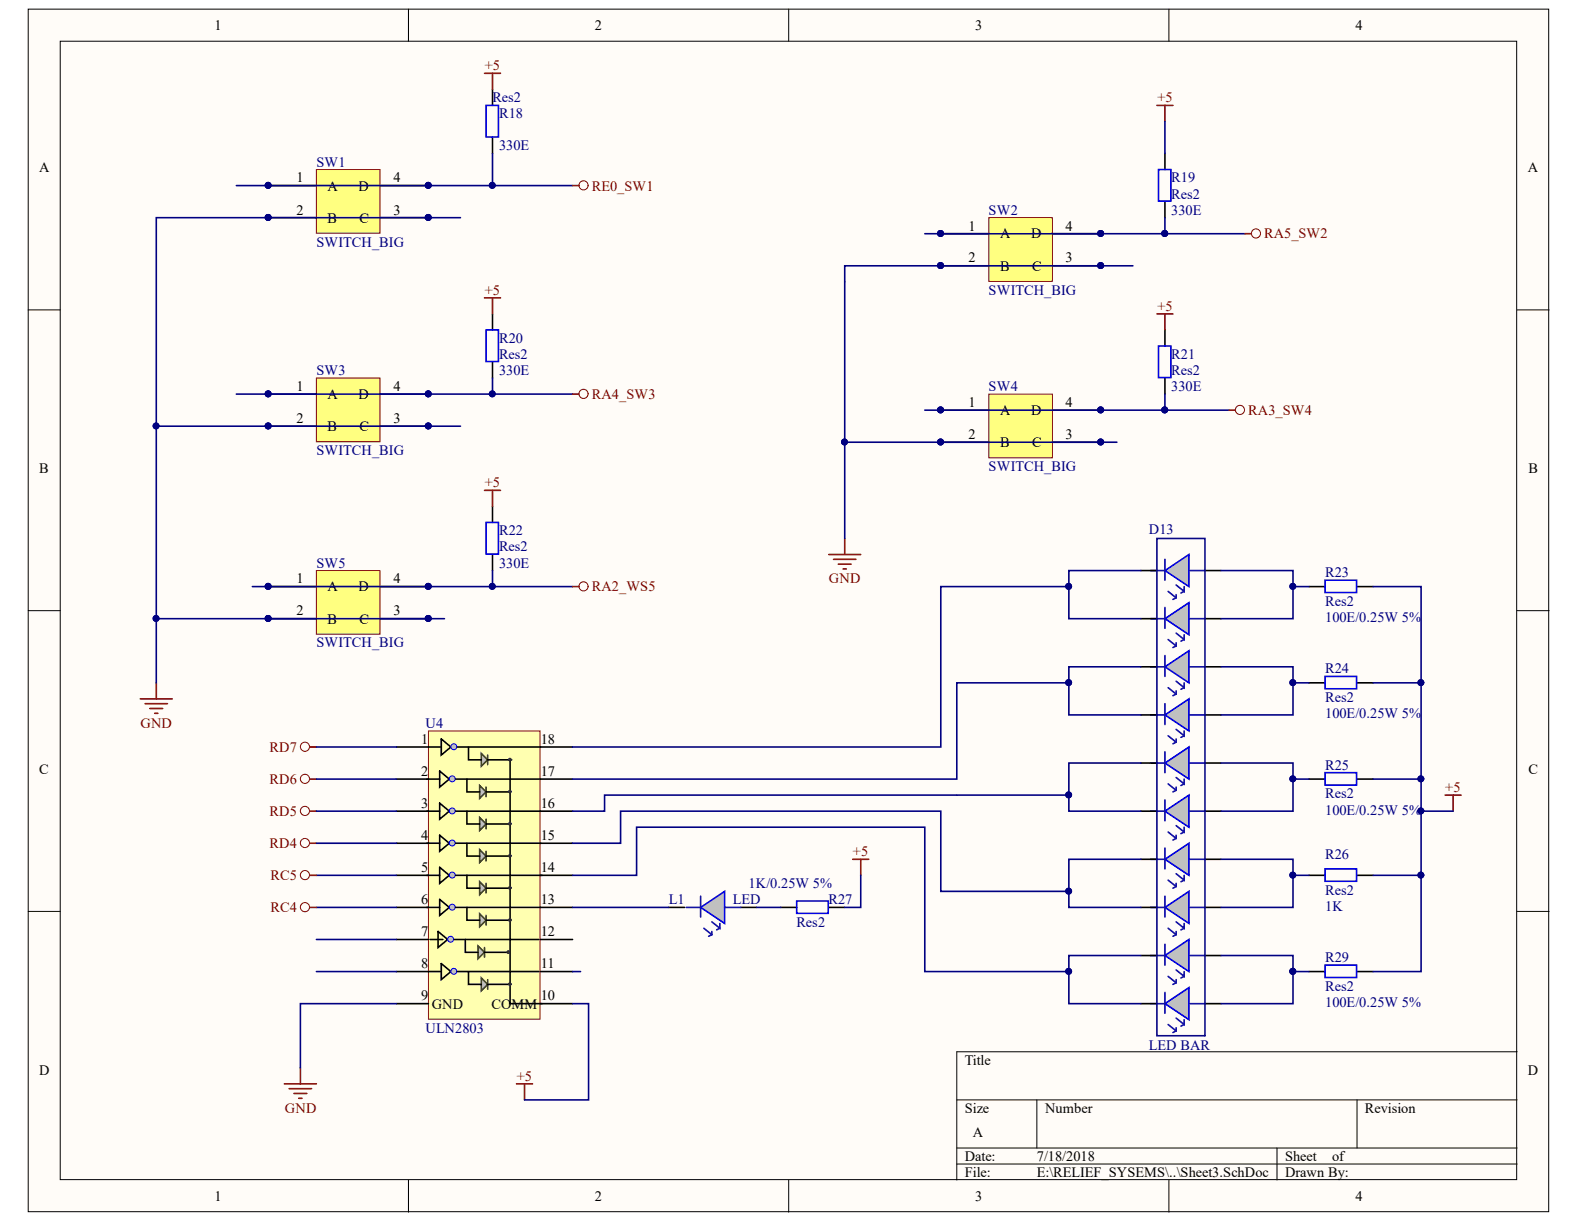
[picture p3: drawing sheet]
<svg xmlns="http://www.w3.org/2000/svg" width="279mm" height="216mm" viewBox="0 0 279 216" stroke-linecap="round" stroke-linejoin="round" font-family="sans-serif">
<defs><g id="words">
<g font-size="2.5">
<text x="37.9" y="5.3">1</text>
<text x="104.9" y="5.3">2</text>
<text x="172" y="5.3">3</text>
<text x="239.1" y="5.3">4</text>
<text x="6.9" y="30.4">A</text>
<text x="52.3" y="32.2">1</text>
<text x="57.8" y="33.6">A</text>
<text x="63.2" y="33.6">D</text>
<text x="69.4" y="32.2">4</text>
<text x="269.5" y="30.4">A</text>
<text x="52.3" y="37.8">2</text>
<text x="57.8" y="39.3">B</text>
<text x="63.4" y="39.3">C</text>
<text x="69.4" y="37.8">3</text>
<text x="170.8" y="40.7">1</text>
<text x="188" y="40.7">4</text>
<text x="170.8" y="46.3">2</text>
<text x="176.4" y="42.1">A</text>
<text x="176.4" y="47.7">B</text>
<text x="181.9" y="42.1">D</text>
<text x="182.1" y="47.7">C</text>
<text x="188" y="46.3">3</text>
<text x="52.3" y="68.9">1</text>
<text x="57.8" y="70.4">A</text>
<text x="63.2" y="70.4">D</text>
<text x="69.4" y="68.9">4</text>
<text x="170.8" y="71.8">1</text>
<text x="188" y="71.8">4</text>
<text x="52.3" y="74.6">2</text>
<text x="57.8" y="76">B</text>
<text x="63.4" y="76">C</text>
<text x="69.4" y="74.6">3</text>
<text x="170.8" y="77.5">2</text>
<text x="176.4" y="73.2">A</text>
<text x="181.9" y="73.2">D</text>
<text x="188" y="77.5">3</text>
<text x="6.9" y="83.5">B</text>
<text x="176.4" y="78.9">B</text>
<text x="182.1" y="78.9">C</text>
<text x="269.6" y="83.5">B</text>
<text x="52.3" y="102.9">1</text>
<text x="57.8" y="104.3">A</text>
<text x="63.2" y="104.3">D</text>
<text x="69.4" y="102.9">4</text>
<text x="52.3" y="108.6">2</text>
<text x="57.8" y="110">B</text>
<text x="63.4" y="110">C</text>
<text x="69.4" y="108.6">3</text>
<text x="74.3" y="131.2">1</text>
<text x="95.4" y="131.2">18</text>
<text x="6.9" y="136.5">C</text>
<text x="74.3" y="136.9">2</text>
<text x="95.4" y="136.9">17</text>
<text x="269.6" y="136.5">C</text>
<text x="74.3" y="142.5">3</text>
<text x="95.4" y="142.5">16</text>
<text x="74.3" y="148.2">4</text>
<text x="95.4" y="148.2">15</text>
<text x="74.3" y="153.8">5</text>
<text x="95.4" y="153.8">14</text>
<text x="74.3" y="159.5">6</text>
<text x="95.4" y="159.5">13</text>
<text x="74.3" y="165.2">7</text>
<text x="95.4" y="165.2">12</text>
<text x="74.3" y="170.8">8</text>
<text x="95.4" y="170.8">11</text>
<text x="74.3" y="176.5">9</text>
<text x="76.1" y="177.9">GND</text>
<text x="86.7" y="177.9">COMM</text>
<text x="95.4" y="176.5">10</text>
<text x="6.9" y="189.6">D</text>
<text x="170.2" y="187.8">Title</text>
<text x="269.5" y="189.6">D</text>
<text x="170.2" y="196.3">Size</text>
<text x="184.3" y="196.3">Number</text>
<text x="240.8" y="196.3">Revision</text>
<text x="171.6" y="200.6">A</text>
<text x="170.2" y="204.8">Date:</text>
<text x="170.2" y="207.6">File:</text>
<text x="182.9" y="204.8">7/18/2018</text>
<text x="182.9" y="207.6">E:\RELIEF_SYSEMS\..\Sheet3.SchDoc</text>
<text x="226.7" y="204.8">Sheet</text>
<text x="226.7" y="207.6">Drawn By:</text>
<text x="235" y="204.8">of</text>
<text x="37.9" y="211.9">1</text>
<text x="104.9" y="211.9">2</text>
<text x="172" y="211.9">3</text>
<text x="239.1" y="211.9">4</text>
</g>
<g font-size="2.5" fill="#800000">
<text x="85.5" y="12.4">+5</text>
<text x="204.2" y="18.1">+5</text>
<text x="104.4" y="33.6">RE0_SW1</text>
<text x="223" y="42.1">RA5_SW2</text>
<text x="85.5" y="51.9">+5</text>
<text x="204.2" y="54.8">+5</text>
<text x="104.4" y="70.4">RA4_SW3</text>
<text x="220.2" y="73.2">RA3_SW4</text>
<text x="85.5" y="85.9">+5</text>
<text x="104.4" y="104.3">RA2_WS5</text>
<text x="146.2" y="102.9">GND</text>
<text x="24.8" y="128.4">GND</text>
<text x="47.6" y="132.6">RD7</text>
<text x="47.6" y="143.9">RD5</text>
<text x="47.6" y="138.3">RD6</text>
<text x="254.9" y="139.7">+5</text>
<text x="47.6" y="149.6">RD4</text>
<text x="47.7" y="155.3">RC5</text>
<text x="150.4" y="151">+5</text>
<text x="47.7" y="160.9">RC4</text>
<text x="91.2" y="190.7">+5</text>
<text x="50.3" y="196.3">GND</text>
</g>
<g font-size="2.5" fill="#000080">
<text x="86.9" y="18.1">Res2</text>
<text x="88" y="20.9">R18</text>
<text x="55.8" y="29.4">SW1</text>
<text x="88" y="26.5">330E</text>
<text x="206.6" y="32.2">R19</text>
<text x="206.6" y="35.1">Res2</text>
<text x="174.4" y="37.8">SW2</text>
<text x="206.6" y="37.8">330E</text>
<text x="55.8" y="43.5">SWITCH_BIG</text>
<text x="174.4" y="51.9">SWITCH_BIG</text>
<text x="88" y="60.5">R20</text>
<text x="88" y="63.3">Res2</text>
<text x="206.6" y="63.3">R21</text>
<text x="55.8" y="66.1">SW3</text>
<text x="88" y="66.1">330E</text>
<text x="174.4" y="68.9">SW4</text>
<text x="206.6" y="68.9">330E</text>
<text x="206.6" y="66.1">Res2</text>
<text x="55.8" y="80.2">SWITCH_BIG</text>
<text x="174.4" y="83.1">SWITCH_BIG</text>
<text x="88" y="94.4">R22</text>
<text x="202.6" y="94.1">D13</text>
<text x="55.8" y="100.1">SW5</text>
<text x="88" y="100.1">330E</text>
<text x="88" y="97.2">Res2</text>
<text x="233.8" y="101.8">R23</text>
<text x="233.8" y="106.9">Res2</text>
<text x="233.8" y="109.7">100E/0.25W 5%</text>
<text x="55.8" y="114.2">SWITCH_BIG</text>
<text x="233.8" y="118.8">R24</text>
<text x="233.8" y="123.8">Res2</text>
<text x="75.1" y="128.4">U4</text>
<text x="233.8" y="126.7">100E/0.25W 5%</text>
<text x="233.8" y="135.8">R25</text>
<text x="233.8" y="143.7">100E/0.25W 5%</text>
<text x="233.8" y="140.8">Res2</text>
<text x="233.8" y="151.6">R26</text>
<text x="118" y="159.5">L1</text>
<text x="129.3" y="159.5">LED</text>
<text x="132.1" y="156.7">1K/0.25W 5%</text>
<text x="146.1" y="159.5">R27</text>
<text x="233.8" y="160.7">1K</text>
<text x="233.8" y="157.8">Res2</text>
<text x="140.5" y="163.5">Res2</text>
<text x="233.8" y="169.7">R29</text>
<text x="233.8" y="177.6">100E/0.25W 5%</text>
<text x="233.8" y="174.8">Res2</text>
<text x="75.1" y="182.1">ULN2803</text>
<text x="202.6" y="185.3">LED BAR</text>
</g>
</g></defs>
<g fill="#fffcf8" stroke="#000" stroke-width=".18">
<path d="M5 1.6h268.2v212.1h-268.2z"/>
<path d="M10.6 7.3h256.9v200.8h-256.9z"/>
</g>
<g fill="none" stroke="#000" stroke-width=".18">
<path d="M72 1.6v5.7M139.1 1.6v5.7M206.2 1.6v5.7M5 54.7h5.6M267.6 54.7h5.7M5 107.7h5.6M267.6 107.7h5.7M5 160.8h5.6M267.6 160.8h5.7M168.8 194h98.8M182.9 194v8.5M239.4 194v8.5"/>
<path d="M267.6 185.5h-98.8v22.7M72 208.2v5.6M139.1 208.2v5.6M168.8 202.5h98.8M168.8 205.3h98.8M206.2 208.2v5.6M225.2 202.5v5.7"/>
</g>
<path d="M55.8 66.7h11.2v11.2h-11.2z" fill="#ffff80" stroke="#800000" stroke-width=".18"/>
<path d="M47.3 69.5h8.5M47.3 75.2h8.5M67.1 69.5h8.5M67.1 75.2h8.5" fill="none" stroke="#000" stroke-width=".28"/>
<g fill="#000080" stroke="#000080" stroke-width=".18">
<circle cx="47.3" cy="69.5" r=".52"/>
<circle cx="47.3" cy="75.1" r=".52"/>
<circle cx="75.5" cy="75.1" r=".52"/>
<circle cx="75.5" cy="69.5" r=".52"/>
</g>
<path d="M55.8 100.6h11.2v11.3h-11.2z" fill="#ffff80" stroke="#800000" stroke-width=".18"/>
<path d="M47.3 103.5h8.5M47.3 109.1h8.5M67.1 103.5h8.5M67.1 109.1h8.5" fill="none" stroke="#000" stroke-width=".28"/>
<g fill="#000080" stroke="#000080" stroke-width=".18">
<circle cx="47.3" cy="103.4" r=".52"/>
<circle cx="47.3" cy="109.1" r=".52"/>
<circle cx="75.5" cy="109.1" r=".52"/>
<circle cx="75.5" cy="103.4" r=".52"/>
</g>
<path d="M174.4 38.4h11.2v11.2h-11.2z" fill="#ffff80" stroke="#800000" stroke-width=".18"/>
<path d="M165.9 41.2h8.5M165.9 46.9h8.5M185.7 41.2h8.5M185.7 46.9h8.5" fill="none" stroke="#000" stroke-width=".28"/>
<g fill="#000080" stroke="#000080" stroke-width=".18">
<circle cx="165.9" cy="41.2" r=".52"/>
<circle cx="165.9" cy="46.8" r=".52"/>
<circle cx="194.1" cy="46.8" r=".52"/>
<circle cx="194.1" cy="41.2" r=".52"/>
</g>
<path d="M174.4 69.5h11.2v11.2h-11.2z" fill="#ffff80" stroke="#800000" stroke-width=".18"/>
<path d="M165.9 72.3h8.5M165.9 78h8.5M185.7 72.3h8.5M185.7 78h8.5" fill="none" stroke="#000" stroke-width=".28"/>
<g fill="#000080" stroke="#000080" stroke-width=".18">
<circle cx="165.9" cy="72.3" r=".52"/>
<circle cx="165.9" cy="78" r=".52"/>
<circle cx="194.1" cy="78" r=".52"/>
<circle cx="194.1" cy="72.3" r=".52"/>
</g>
<path d="M55.8 29.9h11.2v11.2h-11.2z" fill="#ffff80" stroke="#800000" stroke-width=".18"/>
<g fill="none" stroke="#000" stroke-width=".28">
<path d="M86.9 15.8v2.8M47.3 32.7h8.5M47.3 38.4h8.5M67.1 32.7h8.5M67.1 38.4h8.5M86.9 24.2v2.9M205.5 27.1v2.8M205.5 35.6v2.8M86.9 55.4v2.8M205.5 58.2v2.8M86.9 63.9v2.8M205.5 66.7v2.8"/>
<path d="M86.9 89.3v2.9M86.9 97.8v2.8M230.9 103.5h2.8M239.4 103.5h2.8M230.9 120.4h2.8M230.9 137.4h2.8M239.4 120.4h2.8M239.4 137.4h2.8M230.9 154.4h2.8M239.4 154.4h2.8M117.9 160.1h2.9M130.6 160.1h2.9"/>
<path d="M230.9 171.4h2.8M239.4 171.4h2.8"/>
</g>
<g fill="#000080" stroke="#000080" stroke-width=".18">
<circle cx="47.3" cy="32.7" r=".52"/>
<circle cx="47.3" cy="38.4" r=".52"/>
<circle cx="75.5" cy="38.4" r=".52"/>
<circle cx="75.5" cy="32.7" r=".52"/>
</g>
<g fill="none" stroke="#800000" stroke-width=".28">
<path d="M85.5 12.9h2.8M86.9 12.9v2.9M85.5 52.5h2.8M86.9 52.5v2.9M204.1 55.4h2.8M205.5 55.4v2.8M85.5 86.5h2.8M86.9 86.5v2.8M24.7 123.3h5.7M25.6 124.1h3.9M26.4 125h2.3M27.3 125.8h.5"/>
<path d="M27.6 120.4v2.9"/>
</g>
<path d="M85.7 18.6h2.2v5.6h-2.2zM204.4 29.9h2.1v5.6h-2.1zM85.7 58.2h2.2v5.6h-2.2zM204.4 61h2.1v5.6h-2.1zM85.7 92.2h2.2v5.5h-2.2zM233.7 102.3h5.6v2.2h-5.6zM233.7 119.3h5.6v2.2h-5.6zM233.7 136.3h5.6v2.2h-5.6zM233.7 153.3h5.6v2.1h-5.6zM233.7 170.2h5.6v2.2h-5.6z" fill="none" stroke="#00f" stroke-width=".28"/>
<path d="M123.6 160.1l4.2-2.9v5.7z" fill="#c0c0c0" stroke="#00f" stroke-width=".28"/>
<path d="M123.6 158.1v3.7M121 160.1h2.6M124.1 163.7l1.5 1.2M125.6 162.6l1.4 1.1v-.8M125.6 164.9l-.6 .2M125.6 164.3v.6M127 163.7l-.6 .3M127.8 160.1h2.8" fill="none" stroke="#0000b4" stroke-width=".28"/>
<path d="M137.7 160.1h2.8M146.2 160.1h2.8" fill="none" stroke="#000" stroke-width=".28"/>
<path d="M140.5 158.9h5.6v2.2h-5.6z" fill="none" stroke="#00f" stroke-width=".28"/>
<path d="M254.9 140.3h2.8M256.3 140.3v2.8M91.1 191.2h2.8M92.5 191.2v2.8" fill="none" stroke="#800000" stroke-width=".28"/>
<path d="M75.6 128.9h19.7v50.9h-19.7z" fill="#ffffb0" stroke="#800000" stroke-width=".18"/>
<path d="M69.9 131.8h5.7M77.8 130.3l1.7 1.5-1.7 1.4z" fill="none" stroke="#000" stroke-width=".28"/>
<circle cx="80.1" cy="131.7" r=".52" fill="#c0c0c0" stroke="#00f" stroke-width=".18"/>
<path d="M69.9 137.4h5.7M75.6 131.8h2.2M69.9 143.1h5.7M69.9 148.7h5.7M69.9 154.4h5.7M69.9 160.1h5.7M69.9 165.7h5.7M69.9 171.4h5.7M69.9 177h5.7" fill="none" stroke="#000" stroke-width=".28"/>
<path d="M84.9 132.9l1.1 1.1-1.1 1.2z" fill="#c0c0c0" stroke="#3f4511" stroke-width=".28"/>
<path d="M86 133.2v1.7" fill="none" stroke="#3f4511" stroke-width=".28"/>
<path d="M77.6 136l1.6 1.4-1.6 1.4zM80.7 131.8h14.6M82.6 131.8v2.2h2.3M86 134h4" fill="none" stroke="#000" stroke-width=".28"/>
<circle cx="79.8" cy="137.4" r=".52" fill="#c0c0c0" stroke="#00f" stroke-width=".18"/>
<path d="M75.3 137.4h2.3" fill="none" stroke="#000" stroke-width=".28"/>
<path d="M84.6 138.6l1.1 1.1-1.1 1.1z" fill="#c0c0c0" stroke="#3f4511" stroke-width=".28"/>
<path d="M85.7 138.8v1.7" fill="none" stroke="#3f4511" stroke-width=".28"/>
<path d="M80.4 137.4h14.9M82.4 137.4v2.3h2.2M85.7 139.7h4.3M77.6 141.7l1.6 1.4-1.6 1.4z" fill="none" stroke="#000" stroke-width=".28"/>
<circle cx="79.8" cy="143" r=".52" fill="#c0c0c0" stroke="#00f" stroke-width=".18"/>
<path d="M75.3 143.1h2.3" fill="none" stroke="#000" stroke-width=".28"/>
<path d="M84.6 144.2l1.1 1.1-1.1 1.2z" fill="#c0c0c0" stroke="#3f4511" stroke-width=".28"/>
<path d="M85.7 144.5v1.7" fill="none" stroke="#3f4511" stroke-width=".28"/>
<path d="M77.6 147.3l1.6 1.4-1.6 1.5zM80.4 143.1h14.9M82.4 143.1v2.2h2.2M85.7 145.3h4.3" fill="none" stroke="#000" stroke-width=".28"/>
<circle cx="79.8" cy="148.7" r=".52" fill="#c0c0c0" stroke="#00f" stroke-width=".18"/>
<path d="M75.3 148.7h2.3" fill="none" stroke="#000" stroke-width=".28"/>
<path d="M84.6 149.9l1.1 1.1-1.1 1.1z" fill="#c0c0c0" stroke="#3f4511" stroke-width=".28"/>
<path d="M85.7 150.2v1.7" fill="none" stroke="#3f4511" stroke-width=".28"/>
<path d="M77.6 153l1.6 1.4-1.6 1.4zM80.4 148.7h14.9M82.4 148.7v2.3h2.2M85.7 151h4.3" fill="none" stroke="#000" stroke-width=".28"/>
<circle cx="79.8" cy="154.4" r=".52" fill="#c0c0c0" stroke="#00f" stroke-width=".18"/>
<path d="M75.3 154.4h2.3" fill="none" stroke="#000" stroke-width=".28"/>
<path d="M84.6 155.5l1.1 1.2-1.1 1.1z" fill="#c0c0c0" stroke="#3f4511" stroke-width=".28"/>
<path d="M85.7 155.8v1.7" fill="none" stroke="#3f4511" stroke-width=".28"/>
<path d="M77.6 158.6l1.6 1.5-1.6 1.4zM80.4 154.4h15.2M82.4 154.4v2.3h2.2M85.7 156.7h4.3" fill="none" stroke="#000" stroke-width=".28"/>
<circle cx="79.8" cy="160" r=".52" fill="#c0c0c0" stroke="#00f" stroke-width=".18"/>
<path d="M75.3 160.1h2.3" fill="none" stroke="#000" stroke-width=".28"/>
<path d="M84.6 161.2l1.1 1.1-1.1 1.2z" fill="#c0c0c0" stroke="#3f4511" stroke-width=".28"/>
<path d="M85.7 161.5v1.7" fill="none" stroke="#3f4511" stroke-width=".28"/>
<path d="M77.3 164.3l1.7 1.4-1.7 1.4zM80.4 160.1h14.9M82.4 160.1v2.2h2.2M85.7 162.3h4.3" fill="none" stroke="#000" stroke-width=".28"/>
<circle cx="79.5" cy="165.7" r=".52" fill="#c0c0c0" stroke="#00f" stroke-width=".18"/>
<path d="M75.9 165.7h2.2" fill="none" stroke="#000" stroke-width=".28"/>
<path d="M84.3 166.8l1.2 1.2-1.2 1.1z" fill="#c0c0c0" stroke="#3f4511" stroke-width=".28"/>
<path d="M85.5 167.1v1.7" fill="none" stroke="#3f4511" stroke-width=".28"/>
<path d="M77.8 170l1.7 1.4-1.7 1.4zM80.1 165.7h15M82.1 165.7v2.3h2.2M85.5 168h4.2" fill="none" stroke="#000" stroke-width=".28"/>
<circle cx="80.1" cy="171.3" r=".52" fill="#c0c0c0" stroke="#00f" stroke-width=".18"/>
<path d="M75.6 171.4h2.2" fill="none" stroke="#000" stroke-width=".28"/>
<path d="M84.9 172.5l1.1 1.1-1.1 1.2z" fill="#c0c0c0" stroke="#3f4511" stroke-width=".28"/>
<path d="M86 172.8v1.7" fill="none" stroke="#3f4511" stroke-width=".28"/>
<path d="M90.3 134h-.3v43h11M95.3 137.4h5.7M95.3 131.8h5.7M95.3 154.4h5.7M95.3 148.7h5.7M95.3 143.1h5.7M80.7 171.4h14.4M82.6 171.4v2.2h2.3M86 173.6h3.7M95.3 171.4h5.7M95.3 165.7h5.7M95.3 160.1h5.7" fill="none" stroke="#000" stroke-width=".28"/>
<g fill="#3f4511" stroke="#2d1b3e" stroke-width=".18">
<circle cx="89.9" cy="134" r=".24"/>
<circle cx="89.9" cy="139.6" r=".24"/>
<circle cx="89.9" cy="145.3" r=".24"/>
<circle cx="89.9" cy="151" r=".24"/>
<circle cx="89.9" cy="156.6" r=".24"/>
<circle cx="89.9" cy="162.3" r=".24"/>
<circle cx="89.7" cy="167.9" r=".24"/>
<circle cx="89.9" cy="173.6" r=".24"/>
</g>
<g fill="none" stroke="#800000" stroke-width=".28">
<path d="M204.1 18.6h2.8M205.5 18.6v2.8M146.2 97.8h5.6M147 98.7h4M147.9 99.5h2.2M149 95v2.8M148.7 100.4h.6M150.4 151.6h2.8M151.8 151.6v2.8M50.2 191.2h5.6M51 192h4M51.9 192.9h2.2"/>
<path d="M52.7 193.7h.6M53 188.4v2.8"/>
</g>
<path d="M205.5 126.1l4.2-2.8v5.6z" fill="#c0c0c0" stroke="#00f" stroke-width=".28"/>
<path d="M202.9 126.1h2.6M205.5 124.1v3.7M206 129.8l1.5 1.1M207.5 128.7l1.4 1.1v-.9M207.5 130.9l-.6 .3M207.5 130.3v.6M208.9 129.8l-.6 .3M209.7 126.1h2.8" fill="none" stroke="#0000b4" stroke-width=".28"/>
<path d="M205.5 117.6l4.2-2.8v5.6z" fill="#c0c0c0" stroke="#00f" stroke-width=".28"/>
<path d="M202.9 117.6h2.6M205.5 115.6v3.7M209.7 117.6h2.8M206 121.3l1.5 1.1M207.5 120.2l1.4 1.1v-.9M207.5 122.4l-.6 .3M207.5 121.9v.5M208.9 121.3l-.6 .3" fill="none" stroke="#0000b4" stroke-width=".28"/>
<path d="M205.5 109.1l4.2-2.8v5.7z" fill="#c0c0c0" stroke="#00f" stroke-width=".28"/>
<path d="M202.9 109.1h2.6M205.5 107.1v3.7M206 112.8l1.5 1.1M207.5 111.7l1.4 1.1v-.8M207.5 113.9l-.6 .3M207.5 113.4v.5M208.9 112.8l-.6 .3M209.7 109.1h2.8" fill="none" stroke="#0000b4" stroke-width=".28"/>
<path d="M205.5 100.6l4.2-2.8v5.7z" fill="#c0c0c0" stroke="#00f" stroke-width=".28"/>
<path d="M205.5 98.7v3.6M202.9 100.6h2.6M206 104.3l1.5 1.2M207.5 103.2l1.4 1.1v-.8M207.5 105.5l-.6 .2M207.5 104.9v.6M208.9 104.3l-.6 .3M209.7 100.6h2.8" fill="none" stroke="#0000b4" stroke-width=".28"/>
<path d="M205.5 143.1l4.2-2.8v5.6z" fill="#c0c0c0" stroke="#00f" stroke-width=".28"/>
<path d="M202.9 143.1h2.6M205.5 141.1v3.7M206 146.8l1.5 1.1M207.5 145.6l1.4 1.2v-.9M207.5 147.9l-.6 .3M207.5 147.3v.6M208.9 146.8l-.6 .2M209.7 143.1h2.8" fill="none" stroke="#0000b4" stroke-width=".28"/>
<path d="M205.5 134.6l4.2-2.8v5.6z" fill="#c0c0c0" stroke="#00f" stroke-width=".28"/>
<path d="M202.9 134.6h2.6M205.5 132.6v3.7M206 138.3l1.5 1.1M207.5 137.1l1.4 1.2v-.9M207.5 139.4l-.6 .3M207.5 138.8v.6M208.9 138.3l-.6 .3M209.7 134.6h2.8" fill="none" stroke="#0000b4" stroke-width=".28"/>
<path d="M205.5 160.1l4.2-2.9v5.7z" fill="#c0c0c0" stroke="#00f" stroke-width=".28"/>
<path d="M205.5 158.1v3.7M202.9 160.1h2.6M206 163.7l1.5 1.2M207.5 162.6l1.4 1.1v-.8M207.5 164.9l-.6 .2M207.5 164.3v.6M208.9 163.7l-.6 .3M209.7 160.1h2.8" fill="none" stroke="#0000b4" stroke-width=".28"/>
<path d="M205.5 151.6l4.2-2.9v5.7z" fill="#c0c0c0" stroke="#00f" stroke-width=".28"/>
<path d="M202.9 151.6h2.6M205.5 149.6v3.7M206 155.2l1.5 1.2M207.5 154.1l1.4 1.1v-.8M207.5 156.4l-.6 .3M207.5 155.8v.6M208.9 155.2l-.6 .3M209.7 151.6h2.8" fill="none" stroke="#0000b4" stroke-width=".28"/>
<path d="M205.5 177l4.2-2.8v5.7z" fill="#c0c0c0" stroke="#00f" stroke-width=".28"/>
<path d="M202.9 177h2.6M205.5 175.1v3.6M207.5 179.6l1.4 1.1v-.8M209.7 177h2.8M206 180.7l1.5 1.1M207.5 181.8l-.6 .3M207.5 181.3v.5M208.9 180.7l-.6 .3" fill="none" stroke="#0000b4" stroke-width=".28"/>
<path d="M205.5 168.5l4.2-2.8v5.7z" fill="#c0c0c0" stroke="#00f" stroke-width=".28"/>
<path d="M202.9 168.5h2.6M205.5 166.6v3.6M206 172.2l1.5 1.2M207.5 171.1l1.4 1.1v-.8M207.5 173.4l-.6 .2M207.5 172.8v.6M208.9 172.2l-.6 .3M209.7 168.5h2.8" fill="none" stroke="#0000b4" stroke-width=".28"/>
<g fill="none" stroke="#000" stroke-width=".28">
<path d="M201.2 117.6h2.9M201.2 109.1h2.9M201.2 100.6h2.9M212.5 117.6h2.9M212.5 109.1h2.9M212.5 100.6h2.9M201.2 134.6h2.9M201.2 126.1h2.9M212.5 134.6h2.9M212.5 126.1h2.9M201.2 151.6h2.9M201.2 143.1h2.9"/>
<path d="M212.5 151.6h2.9M212.5 143.1h2.9M201.2 177h2.9M201.2 168.5h2.9M201.2 160.1h2.9M212.5 177h2.9M212.5 168.5h2.9M212.5 160.1h2.9"/>
</g>
<path d="M204.1 95h8.4v87.7h-8.4z" fill="none" stroke="#0c0087" stroke-width=".28"/>
<g fill="none" stroke="#800000" stroke-width=".18">
<circle cx="102.9" cy="32.7" r=".81"/>
<circle cx="221.5" cy="41.2" r=".81"/>
<circle cx="102.9" cy="69.5" r=".81"/>
<circle cx="218.7" cy="72.3" r=".81"/>
<circle cx="102.9" cy="103.4" r=".81"/>
<circle cx="53.8" cy="131.7" r=".81"/>
<circle cx="53.8" cy="137.4" r=".81"/>
<circle cx="53.8" cy="154.4" r=".81"/>
<circle cx="53.8" cy="148.7" r=".81"/>
<circle cx="53.8" cy="143" r=".81"/>
<circle cx="53.8" cy="160" r=".81"/>
</g>
<path d="M101 32.7h1.1M219.6 41.2h1.1M101 69.5h1.1M216.8 72.3h1.1M101 103.5h1.1M54.7 137.4h1.1M54.7 131.8h1.1M54.7 148.7h1.1M54.7 143.1h1.1M54.7 154.4h1.1M54.7 160.1h1.1" fill="none" stroke="#800000" stroke-width=".28"/>
<g fill="none" stroke="#000080" stroke-width=".28">
<path d="M81.2 38.4h-53.6v70.7h50.8M86.9 27.1v5.6h-45.2M86.9 32.7h14.1M205.5 21.4v5.7M205.5 38.4v2.8M163.1 41.2h42.4M199.8 46.9h-50.8v31.1h48M205.5 41.2h14.1M27.6 75.2h53.6M86.9 66.7v2.8h-45.2M86.9 69.5h14.1M149 78v17"/>
<path d="M163.1 72.3h42.4M205.5 72.3h11.3M205.5 69.5v2.8M27.6 109.1v11.3M86.9 100.6v2.9h-42.4M86.9 103.5h14.1M188.5 103.5h-22.6v28.3h-64.9M201.2 117.6h-12.7v8.5h12.7M201.2 100.6h-12.7v8.5h12.7M215.4 117.6h12.7v8.5h-12.7M215.4 100.6h12.7v8.5h-12.7M228.1 103.5h2.8"/>
<path d="M242.2 103.5h8.5v67.9h-8.5M55.8 131.8h14.1M55.8 137.4h14.1M188.5 120.4h-19.7v17h-67.8M201.2 134.6h-12.7v8.5h12.7M215.4 134.6h12.7v8.5h-12.7M228.1 137.4h2.8M228.1 120.4h2.8M242.2 137.4h8.5M242.2 120.4h8.5M55.8 143.1h14.1M55.8 148.7h14.1"/>
<path d="M55.8 154.4h14.1M101 148.7h8.5v-5.6h56.4v14.1h22.6M101 154.4h11.3v-8.5h50.8v25.5h25.4M151.8 154.4v5.7h-2.8M188.5 140.3h-81.9v2.8h-5.6M201.2 151.6h-12.7v8.5h12.7M215.4 151.6h12.7v8.5h-12.7M228.1 154.4h2.8M242.2 154.4h8.5M250.7 143.1h5.6M55.8 171.4h14.1M55.8 160.1h14.1"/>
<path d="M55.8 165.7h14.1M69.9 177h-16.9v11.4M101 177h2.8v17h-11.3M101 171.4h1.4M101 160.1h16.9M133.5 160.1h4.2M201.2 168.5h-12.7v8.5h12.7M215.4 168.5h12.7v2.9M228.1 171.4v5.6h-12.7M228.1 171.4h2.8"/>
</g>
<g fill="#000080" stroke="#000080" stroke-width=".18">
<circle cx="27.5" cy="109.1" r=".52"/>
<circle cx="205.4" cy="72.3" r=".52"/>
<circle cx="205.4" cy="41.2" r=".52"/>
<circle cx="86.8" cy="69.5" r=".52"/>
<circle cx="86.8" cy="32.7" r=".52"/>
<circle cx="250.6" cy="120.4" r=".52"/>
<circle cx="250.6" cy="137.4" r=".52"/>
<circle cx="250.6" cy="143" r=".52"/>
<circle cx="250.6" cy="154.4" r=".52"/>
<circle cx="86.8" cy="103.4" r=".52"/>
<circle cx="149" cy="78" r=".52"/>
<circle cx="188.5" cy="120.4" r=".52"/>
<circle cx="188.5" cy="140.2" r=".52"/>
<circle cx="188.5" cy="157.2" r=".52"/>
<circle cx="188.5" cy="171.3" r=".52"/>
<circle cx="188.5" cy="103.4" r=".52"/>
<circle cx="228" cy="171.3" r=".52"/>
<circle cx="228" cy="103.4" r=".52"/>
<circle cx="228" cy="120.4" r=".52"/>
<circle cx="228" cy="137.4" r=".52"/>
<circle cx="228" cy="154.4" r=".52"/>
<circle cx="165.9" cy="41.2" r=".52"/>
<circle cx="194.1" cy="41.2" r=".52"/>
<circle cx="194.1" cy="46.8" r=".52"/>
<circle cx="165.9" cy="46.8" r=".52"/>
<circle cx="194.1" cy="78" r=".52"/>
<circle cx="165.9" cy="78" r=".52"/>
<circle cx="165.9" cy="72.3" r=".52"/>
<circle cx="194.1" cy="72.3" r=".52"/>
<circle cx="47.3" cy="103.4" r=".52"/>
<circle cx="75.5" cy="103.4" r=".52"/>
<circle cx="27.5" cy="75.1" r=".52"/>
<circle cx="47.3" cy="75.1" r=".52"/>
<circle cx="75.5" cy="75.1" r=".52"/>
<circle cx="47.3" cy="69.5" r=".52"/>
<circle cx="75.5" cy="69.5" r=".52"/>
<circle cx="75.5" cy="109.1" r=".52"/>
<circle cx="47.3" cy="109.1" r=".52"/>
<circle cx="47.3" cy="38.4" r=".52"/>
<circle cx="75.5" cy="38.4" r=".52"/>
<circle cx="47.3" cy="32.7" r=".52"/>
<circle cx="75.5" cy="32.7" r=".52"/>
</g>
<use href="#words"/>
</svg>
